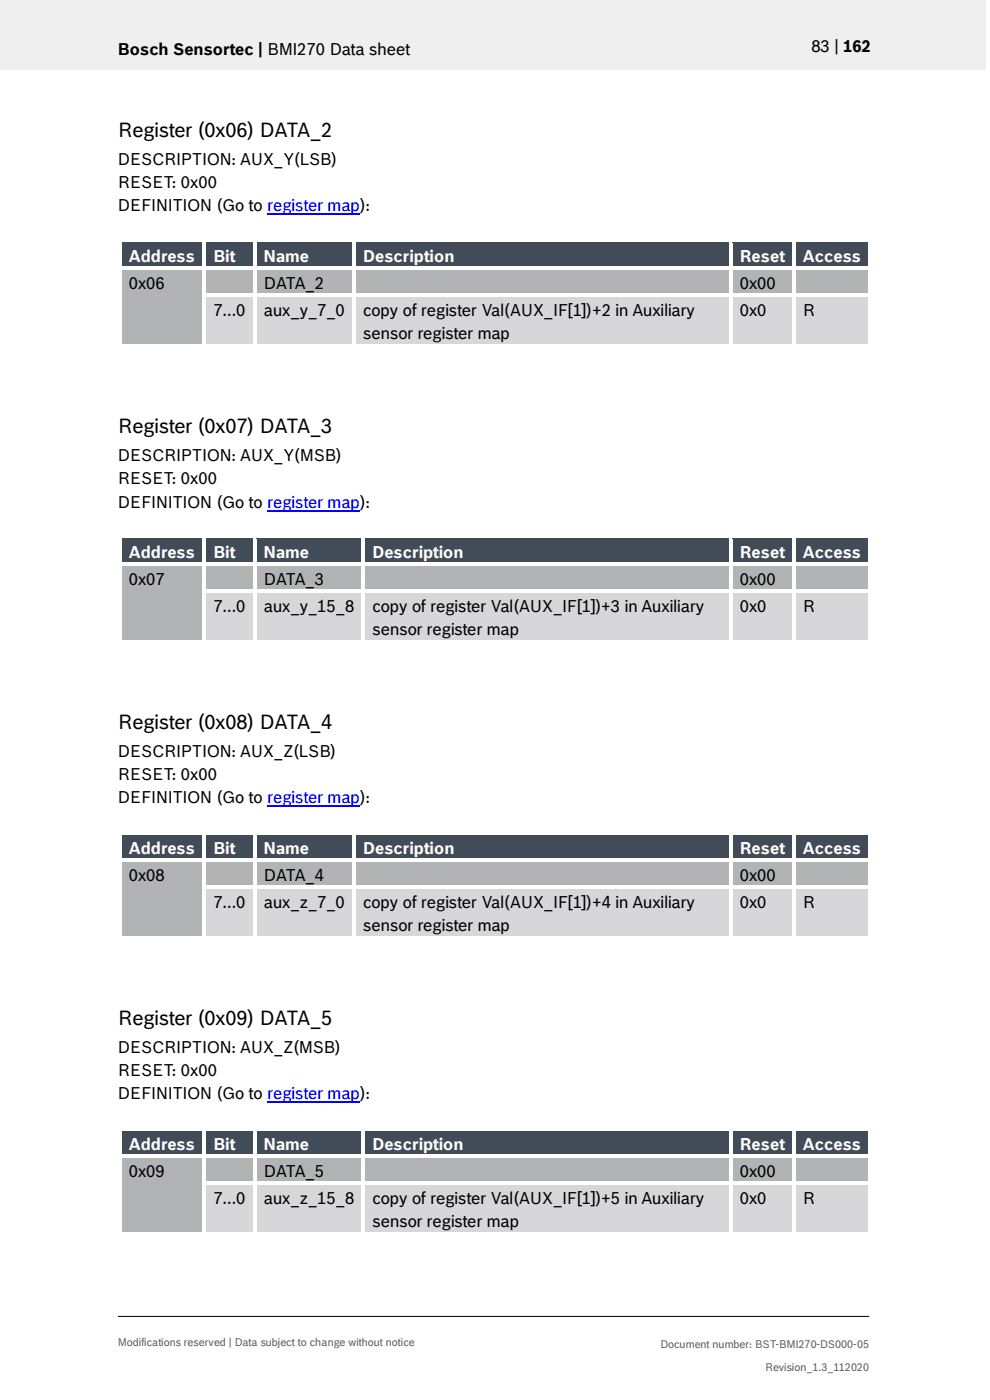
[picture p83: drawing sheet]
<svg xmlns="http://www.w3.org/2000/svg" width="210mm" height="297mm" viewBox="0 0 210 297" stroke-linecap="round" stroke-linejoin="round" font-family="sans-serif">
<defs><g id="words">
<g font-size="4.2">
<text x="25" y="29">Register (0x06) DATA_2</text>
<text x="25" y="91.8">Register (0x07) DATA_3</text>
<text x="25" y="154.6">Register (0x08) DATA_4</text>
<text x="25" y="217.4">Register (0x09) DATA_5</text>
</g>
<g font-size="3.5">
<text x="25" y="11.6">Bosch Sensortec | BMI270 Data sheet</text>
<text x="172.1" y="11">83 | 162</text>
<text x="25" y="35">DESCRIPTION: AUX_Y(LSB)</text>
<text x="25" y="39.9">RESET: 0x00</text>
<text x="25" y="44.8">DEFINITION (Go to register map):</text>
<text x="27.3" y="61.3">0x06</text>
<text x="56" y="61.3">DATA_2</text>
<text x="156.9" y="61.3">0x00</text>
<text x="45.3" y="67">7...0</text>
<text x="56" y="67">aux_y_7_0</text>
<text x="77.1" y="67">copy of register Val(AUX_IF[1])+2 in Auxiliary</text>
<text x="77.1" y="71.9">sensor register map</text>
<text x="156.9" y="67">0x0</text>
<text x="170.3" y="67">R</text>
<text x="25" y="97.8">DESCRIPTION: AUX_Y(MSB)</text>
<text x="25" y="102.7">RESET: 0x00</text>
<text x="25" y="107.7">DEFINITION (Go to register map):</text>
<text x="27.3" y="124.1">0x07</text>
<text x="56" y="124.1">DATA_3</text>
<text x="156.9" y="124.1">0x00</text>
<text x="45.3" y="129.8">7...0</text>
<text x="56" y="129.8">aux_y_15_8</text>
<text x="79" y="129.8">copy of register Val(AUX_IF[1])+3 in Auxiliary</text>
<text x="156.9" y="129.8">0x0</text>
<text x="170.3" y="129.8">R</text>
<text x="79" y="134.7">sensor register map</text>
<text x="25" y="160.6">DESCRIPTION: AUX_Z(LSB)</text>
<text x="25" y="165.5">RESET: 0x00</text>
<text x="25" y="170.5">DEFINITION (Go to register map):</text>
<text x="27.3" y="186.9">0x08</text>
<text x="56" y="186.9">DATA_4</text>
<text x="156.9" y="186.9">0x00</text>
<text x="45.3" y="192.6">7...0</text>
<text x="56" y="192.6">aux_z_7_0</text>
<text x="77.1" y="192.6">copy of register Val(AUX_IF[1])+4 in Auxiliary</text>
<text x="77.1" y="197.6">sensor register map</text>
<text x="156.9" y="192.6">0x0</text>
<text x="170.3" y="192.6">R</text>
<text x="25" y="223.4">DESCRIPTION: AUX_Z(MSB)</text>
<text x="25" y="228.3">RESET: 0x00</text>
<text x="25" y="233.2">DEFINITION (Go to register map):</text>
<text x="27.3" y="249.7">0x09</text>
<text x="56" y="249.7">DATA_5</text>
<text x="156.9" y="249.7">0x00</text>
<text x="45.3" y="255.4">7...0</text>
<text x="56" y="255.4">aux_z_15_8</text>
<text x="79" y="255.4">copy of register Val(AUX_IF[1])+5 in Auxiliary</text>
<text x="156.9" y="255.4">0x0</text>
<text x="170.3" y="255.4">R</text>
<text x="79" y="260.3">sensor register map</text>
</g>
<g font-size="3.5" fill="#fff">
<text x="27.3" y="55.5">Address</text>
<text x="45.3" y="55.5">Bit</text>
<text x="56" y="55.5">Name</text>
<text x="77.1" y="55.5">Description</text>
<text x="156.9" y="55.5">Reset</text>
<text x="170.3" y="55.5">Access</text>
<text x="27.3" y="118.3">Address</text>
<text x="45.3" y="118.3">Bit</text>
<text x="56" y="118.3">Name</text>
<text x="79" y="118.3">Description</text>
<text x="156.9" y="118.3">Reset</text>
<text x="170.3" y="118.3">Access</text>
<text x="27.3" y="181.1">Address</text>
<text x="45.3" y="181.1">Bit</text>
<text x="56" y="181.1">Name</text>
<text x="77.1" y="181.1">Description</text>
<text x="156.9" y="181.1">Reset</text>
<text x="170.3" y="181.1">Access</text>
<text x="27.3" y="244">Address</text>
<text x="45.3" y="244">Bit</text>
<text x="56" y="244">Name</text>
<text x="79" y="244">Description</text>
<text x="156.9" y="244">Reset</text>
<text x="170.3" y="244">Access</text>
</g>
<g font-size="2.3" fill="#535f6b">
<text x="25" y="285.6">Modifications reserved | Data subject to change without notice</text>
<text x="140.1" y="286">Document number: BST-BMI270-DS000-05</text>
<text x="162.3" y="290.9">Revision_1.3_112020</text>
</g>
</g></defs>
<path d="M-.1 0h209.2v14.8h-209.2z" fill-rule="evenodd" fill="#efeff0"/>
<path d="M25 279.3h159.4" fill="none" stroke="#000" stroke-width=".21"/>
<path d="M56.7 45.5h19.7" fill="none" stroke="#00f" stroke-width=".25"/>
<g fill="#424c58">
<path d="M25.8 51.6h17.2v4.9h-17.2z" fill-rule="evenodd"/>
<path d="M27.3 51.6h14.2v4.9h-14.2z" fill-rule="evenodd"/>
<path d="M43.7 51.6h10v4.9h-10z" fill-rule="evenodd"/>
<path d="M45.3 51.6h6.9v4.9h-6.9z" fill-rule="evenodd"/>
<path d="M54.4 51.6h20.3v4.9h-20.3z" fill-rule="evenodd"/>
<path d="M56 51.6h17.3v4.9h-17.3z" fill-rule="evenodd"/>
<path d="M75.5 51.6h79.1v4.9h-79.1z" fill-rule="evenodd"/>
<path d="M77.1 51.6h76v4.9h-76z" fill-rule="evenodd"/>
<path d="M155.4 51.6h12.7v4.9h-12.7z" fill-rule="evenodd"/>
<path d="M156.9 51.6h9.6v4.9h-9.6z" fill-rule="evenodd"/>
<path d="M168.9 51.6h15.3v4.9h-15.3z" fill-rule="evenodd"/>
<path d="M170.3 51.6h12.4v4.9h-12.4z" fill-rule="evenodd"/>
</g>
<g fill="#fff">
<path d="M25.1 50.8h.7v.8h-.7z" fill-rule="evenodd"/>
<path d="M25.1 50.8h.7v.7h-.7z" fill-rule="evenodd"/>
<path d="M25.8 50.8h17.2v.7h-17.2z" fill-rule="evenodd"/>
</g>
<path d="M25.8 51.5h17.2" fill="none" stroke="#424c58" stroke-width=".21"/>
<g fill="#fff">
<path d="M43 51.5l.7 .1z" fill-rule="evenodd"/>
<path d="M43 50.8h.7v.7h-.7z" fill-rule="evenodd"/>
<path d="M43.7 50.8h10v.7h-10z" fill-rule="evenodd"/>
</g>
<path d="M43.7 51.5h10" fill="none" stroke="#424c58" stroke-width=".21"/>
<g fill="#fff">
<path d="M53.7 51.5l.7 .1z" fill-rule="evenodd"/>
<path d="M53.7 50.8h.7v.7h-.7z" fill-rule="evenodd"/>
<path d="M54.4 50.8h20.4v.7h-20.4z" fill-rule="evenodd"/>
</g>
<path d="M54.4 51.5h20.4" fill="none" stroke="#424c58" stroke-width=".21"/>
<g fill="#fff">
<path d="M74.8 51.5l.7 .1z" fill-rule="evenodd"/>
<path d="M74.8 50.8h.7v.7h-.7z" fill-rule="evenodd"/>
<path d="M75.5 50.8h79.1v.7h-79.1z" fill-rule="evenodd"/>
</g>
<path d="M75.5 51.5h79.1" fill="none" stroke="#424c58" stroke-width=".21"/>
<g fill="#fff">
<path d="M154.6 51.5l.8 .1z" fill-rule="evenodd"/>
<path d="M154.6 50.8h.8v.7h-.8z" fill-rule="evenodd"/>
<path d="M155.4 50.8h12.7v.7h-12.7z" fill-rule="evenodd"/>
</g>
<path d="M155.4 51.5h12.7" fill="none" stroke="#424c58" stroke-width=".21"/>
<g fill="#fff">
<path d="M168.1 51.5l.8 .1z" fill-rule="evenodd"/>
<path d="M168.1 50.8h.8v.7h-.8z" fill-rule="evenodd"/>
<path d="M168.9 50.8h15.4v.7h-15.4z" fill-rule="evenodd"/>
</g>
<path d="M168.9 51.5h15.4" fill="none" stroke="#424c58" stroke-width=".21"/>
<g fill="#fff">
<path d="M184.3 50.8h.7v.8h-.7z" fill-rule="evenodd"/>
<path d="M184.3 50.8h.7v.7h-.7z" fill-rule="evenodd"/>
<path d="M25.1 51.6h.7v4.9h-.7z" fill-rule="evenodd"/>
<path d="M43 51.6h.7v4.9h-.7z" fill-rule="evenodd"/>
<path d="M53.7 51.6h.7v4.9h-.7z" fill-rule="evenodd"/>
<path d="M74.8 51.6h.7v4.9h-.7z" fill-rule="evenodd"/>
<path d="M154.6 51.6h.8v4.9h-.8z" fill-rule="evenodd"/>
<path d="M168.1 51.6h.8v4.9h-.8z" fill-rule="evenodd"/>
<path d="M184.3 51.6h.7v4.9h-.7z" fill-rule="evenodd"/>
</g>
<g fill="#b2b3b5">
<path d="M25.8 57.3h17.2v15.6h-17.2z" fill-rule="evenodd"/>
<path d="M27.3 57.3h14.2v4.9h-14.2z" fill-rule="evenodd"/>
<path d="M43.7 57.3h10v4.9h-10z" fill-rule="evenodd"/>
<path d="M45.3 57.3h6.9v4.9h-6.9z" fill-rule="evenodd"/>
<path d="M54.4 57.3h20.3v4.9h-20.3z" fill-rule="evenodd"/>
<path d="M56 57.3h17.3v4.9h-17.3z" fill-rule="evenodd"/>
<path d="M75.5 57.3h79.1v4.9h-79.1z" fill-rule="evenodd"/>
<path d="M77.1 57.3h76v4.9h-76z" fill-rule="evenodd"/>
<path d="M155.4 57.3h12.7v4.9h-12.7z" fill-rule="evenodd"/>
<path d="M156.9 57.3h9.6v4.9h-9.6z" fill-rule="evenodd"/>
<path d="M168.9 57.3h15.3v4.9h-15.3z" fill-rule="evenodd"/>
<path d="M170.3 57.3h12.4v4.9h-12.4z" fill-rule="evenodd"/>
</g>
<g fill="#fff">
<path d="M25.1 56.5h.7v.8h-.7z" fill-rule="evenodd"/>
<path d="M25.8 56.5h17.2v.8h-17.2z" fill-rule="evenodd"/>
</g>
<path d="M25.8 57.3h17.2" fill="none" stroke="#b2b3b5" stroke-width=".21"/>
<g fill="#fff">
<path d="M43 56.5h.7v.8h-.7z" fill-rule="evenodd"/>
<path d="M43.7 56.5h10v.8h-10z" fill-rule="evenodd"/>
</g>
<path d="M43.7 57.3h10" fill="none" stroke="#b2b3b5" stroke-width=".21"/>
<g fill="#fff">
<path d="M53.7 56.5h.7v.8h-.7z" fill-rule="evenodd"/>
<path d="M54.4 56.5h20.4v.8h-20.4z" fill-rule="evenodd"/>
</g>
<path d="M54.4 57.3h20.4" fill="none" stroke="#b2b3b5" stroke-width=".21"/>
<g fill="#fff">
<path d="M74.8 56.5h.7v.8h-.7z" fill-rule="evenodd"/>
<path d="M75.5 56.5h79.1v.8h-79.1z" fill-rule="evenodd"/>
</g>
<path d="M75.5 57.3h79.1" fill="none" stroke="#b2b3b5" stroke-width=".21"/>
<g fill="#fff">
<path d="M154.6 56.5h.8v.8h-.8z" fill-rule="evenodd"/>
<path d="M155.4 56.5h12.7v.8h-12.7z" fill-rule="evenodd"/>
</g>
<path d="M155.4 57.3h12.7" fill="none" stroke="#b2b3b5" stroke-width=".21"/>
<g fill="#fff">
<path d="M168.1 56.5h.8v.8h-.8z" fill-rule="evenodd"/>
<path d="M168.9 56.5h15.4v.8h-15.4z" fill-rule="evenodd"/>
</g>
<path d="M168.9 57.3h15.4" fill="none" stroke="#b2b3b5" stroke-width=".21"/>
<g fill="#fff">
<path d="M184.3 56.5h.7v.8h-.7z" fill-rule="evenodd"/>
<path d="M25.1 57.3h.7v4.9h-.7z" fill-rule="evenodd"/>
<path d="M43 57.3h.7v4.9h-.7z" fill-rule="evenodd"/>
<path d="M53.7 57.3h.7v4.9h-.7z" fill-rule="evenodd"/>
<path d="M74.8 57.3h.7v4.9h-.7z" fill-rule="evenodd"/>
<path d="M154.6 57.3h.8v4.9h-.8z" fill-rule="evenodd"/>
<path d="M168.1 57.3h.8v4.9h-.8z" fill-rule="evenodd"/>
<path d="M184.3 57.3h.7v4.9h-.7z" fill-rule="evenodd"/>
</g>
<g fill="#d7d7da">
<path d="M43.7 63h10v9.9h-10z" fill-rule="evenodd"/>
<path d="M45.3 63h6.9v5h-6.9z" fill-rule="evenodd"/>
<path d="M54.4 63h20.3v9.9h-20.3z" fill-rule="evenodd"/>
<path d="M56 63h17.3v5h-17.3z" fill-rule="evenodd"/>
<path d="M75.5 63h79.1v9.9h-79.1z" fill-rule="evenodd"/>
<path d="M77.1 63h76v5h-76z" fill-rule="evenodd"/>
<path d="M77.1 68h76v4.9h-76z" fill-rule="evenodd"/>
<path d="M155.4 63h12.7v9.9h-12.7z" fill-rule="evenodd"/>
<path d="M156.9 63h9.6v5h-9.6z" fill-rule="evenodd"/>
<path d="M168.9 63h15.3v9.9h-15.3z" fill-rule="evenodd"/>
<path d="M170.3 63h12.4v5h-12.4z" fill-rule="evenodd"/>
</g>
<g fill="#fff">
<path d="M25.1 62.2h.7v.8h-.7z" fill-rule="evenodd"/>
<path d="M43 62.2h.7v.8h-.7z" fill-rule="evenodd"/>
<path d="M43.7 62.2h10v.8h-10z" fill-rule="evenodd"/>
</g>
<path d="M43.7 63h10" fill="none" stroke="#d7d7da" stroke-width=".21"/>
<g fill="#fff">
<path d="M53.7 62.2h.7v.8h-.7z" fill-rule="evenodd"/>
<path d="M54.4 62.2h20.4v.8h-20.4z" fill-rule="evenodd"/>
</g>
<path d="M54.4 63h20.4" fill="none" stroke="#d7d7da" stroke-width=".21"/>
<g fill="#fff">
<path d="M74.8 62.2h.7v.8h-.7z" fill-rule="evenodd"/>
<path d="M75.5 62.2h79.1v.8h-79.1z" fill-rule="evenodd"/>
</g>
<path d="M75.5 63h79.1" fill="none" stroke="#d7d7da" stroke-width=".21"/>
<g fill="#fff">
<path d="M154.6 62.2h.8v.8h-.8z" fill-rule="evenodd"/>
<path d="M155.4 62.2h12.7v.8h-12.7z" fill-rule="evenodd"/>
</g>
<path d="M155.4 63h12.7" fill="none" stroke="#d7d7da" stroke-width=".21"/>
<g fill="#fff">
<path d="M168.1 62.2h.8v.8h-.8z" fill-rule="evenodd"/>
<path d="M168.9 62.2h15.4v.8h-15.4z" fill-rule="evenodd"/>
</g>
<path d="M168.9 63h15.4" fill="none" stroke="#d7d7da" stroke-width=".21"/>
<g fill="#fff">
<path d="M184.3 62.2h.7v.8h-.7z" fill-rule="evenodd"/>
<path d="M25.1 63h.7v9.9h-.7z" fill-rule="evenodd"/>
<path d="M25.1 72.9h.7v.8h-.7z" fill-rule="evenodd"/>
<path d="M25.1 72.9h.7v.8h-.7z" fill-rule="evenodd"/>
<path d="M25.8 72.9h17.2v.8h-17.2z" fill-rule="evenodd"/>
<path d="M43 63h.7v9.9h-.7z" fill-rule="evenodd"/>
<path d="M43 72.9h.7v.8h-.7z" fill-rule="evenodd"/>
<path d="M43.7 72.9h10v.8h-10z" fill-rule="evenodd"/>
<path d="M53.7 63h.7v9.9h-.7z" fill-rule="evenodd"/>
<path d="M53.7 72.9h.7v.8h-.7z" fill-rule="evenodd"/>
<path d="M54.4 72.9h20.4v.8h-20.4z" fill-rule="evenodd"/>
<path d="M74.8 63h.7v9.9h-.7z" fill-rule="evenodd"/>
<path d="M74.8 72.9h.7v.8h-.7z" fill-rule="evenodd"/>
<path d="M75.5 72.9h79.1v.8h-79.1z" fill-rule="evenodd"/>
<path d="M154.6 63h.8v9.9h-.8z" fill-rule="evenodd"/>
<path d="M154.6 72.9h.8v.8h-.8z" fill-rule="evenodd"/>
<path d="M155.4 72.9h12.7v.8h-12.7z" fill-rule="evenodd"/>
<path d="M168.1 63h.8v9.9h-.8z" fill-rule="evenodd"/>
<path d="M168.1 72.9h.8v.8h-.8z" fill-rule="evenodd"/>
<path d="M168.9 72.9h15.4v.8h-15.4z" fill-rule="evenodd"/>
<path d="M184.3 63h.7v9.9h-.7z" fill-rule="evenodd"/>
<path d="M184.3 72.9h.7v.8h-.7z" fill-rule="evenodd"/>
<path d="M184.3 72.9h.7v.8h-.7z" fill-rule="evenodd"/>
</g>
<path d="M56.7 108.3h19.7" fill="none" stroke="#00f" stroke-width=".25"/>
<g fill="#424c58">
<path d="M25.8 114.4h17.2v4.9h-17.2z" fill-rule="evenodd"/>
<path d="M27.3 114.4h14.2v4.9h-14.2z" fill-rule="evenodd"/>
<path d="M43.7 114.4h10v4.9h-10z" fill-rule="evenodd"/>
<path d="M45.3 114.4h6.9v4.9h-6.9z" fill-rule="evenodd"/>
<path d="M54.4 114.4h22.3v4.9h-22.3z" fill-rule="evenodd"/>
<path d="M56 114.4h19.2v4.9h-19.2z" fill-rule="evenodd"/>
<path d="M77.5 114.4h77.1v4.9h-77.1z" fill-rule="evenodd"/>
<path d="M79 114.4h74.1v4.9h-74.1z" fill-rule="evenodd"/>
<path d="M155.4 114.4h12.7v4.9h-12.7z" fill-rule="evenodd"/>
<path d="M156.9 114.4h9.6v4.9h-9.6z" fill-rule="evenodd"/>
<path d="M168.9 114.4h15.3v4.9h-15.3z" fill-rule="evenodd"/>
<path d="M170.3 114.4h12.4v4.9h-12.4z" fill-rule="evenodd"/>
</g>
<g fill="#fff">
<path d="M25.1 113.6h.7v.8h-.7z" fill-rule="evenodd"/>
<path d="M25.1 113.6h.7v.7h-.7z" fill-rule="evenodd"/>
<path d="M25.8 113.6h17.2v.7h-17.2z" fill-rule="evenodd"/>
</g>
<path d="M25.8 114.3h17.2" fill="none" stroke="#424c58" stroke-width=".21"/>
<g fill="#fff">
<path d="M43 114.3l.7 .1z" fill-rule="evenodd"/>
<path d="M43 113.6h.7v.7h-.7z" fill-rule="evenodd"/>
<path d="M43.7 113.6h10v.7h-10z" fill-rule="evenodd"/>
</g>
<path d="M43.7 114.3h10" fill="none" stroke="#424c58" stroke-width=".21"/>
<g fill="#fff">
<path d="M53.7 114.3l.7 .1z" fill-rule="evenodd"/>
<path d="M53.7 113.6h.7v.7h-.7z" fill-rule="evenodd"/>
<path d="M54.4 113.6h22.3v.7h-22.3z" fill-rule="evenodd"/>
</g>
<path d="M54.4 114.3h22.3" fill="none" stroke="#424c58" stroke-width=".21"/>
<g fill="#fff">
<path d="M76.7 114.3l.8 .1z" fill-rule="evenodd"/>
<path d="M76.7 113.6h.8v.7h-.8z" fill-rule="evenodd"/>
<path d="M77.5 113.6h77.1v.7h-77.1z" fill-rule="evenodd"/>
</g>
<path d="M77.5 114.3h77.1" fill="none" stroke="#424c58" stroke-width=".21"/>
<g fill="#fff">
<path d="M154.6 114.3l.8 .1z" fill-rule="evenodd"/>
<path d="M154.6 113.6h.8v.7h-.8z" fill-rule="evenodd"/>
<path d="M155.4 113.6h12.7v.7h-12.7z" fill-rule="evenodd"/>
</g>
<path d="M155.4 114.3h12.7" fill="none" stroke="#424c58" stroke-width=".21"/>
<g fill="#fff">
<path d="M168.1 114.3l.8 .1z" fill-rule="evenodd"/>
<path d="M168.1 113.6h.8v.7h-.8z" fill-rule="evenodd"/>
<path d="M168.9 113.6h15.4v.7h-15.4z" fill-rule="evenodd"/>
</g>
<path d="M168.9 114.3h15.4" fill="none" stroke="#424c58" stroke-width=".21"/>
<g fill="#fff">
<path d="M184.3 113.6h.7v.8h-.7z" fill-rule="evenodd"/>
<path d="M184.3 113.6h.7v.7h-.7z" fill-rule="evenodd"/>
<path d="M25.1 114.4h.7v4.9h-.7z" fill-rule="evenodd"/>
<path d="M43 114.4h.7v4.9h-.7z" fill-rule="evenodd"/>
<path d="M53.7 114.4h.7v4.9h-.7z" fill-rule="evenodd"/>
<path d="M76.7 114.4h.8v4.9h-.8z" fill-rule="evenodd"/>
<path d="M154.6 114.4h.8v4.9h-.8z" fill-rule="evenodd"/>
<path d="M168.1 114.4h.8v4.9h-.8z" fill-rule="evenodd"/>
<path d="M184.3 114.4h.7v4.9h-.7z" fill-rule="evenodd"/>
</g>
<g fill="#b2b3b5">
<path d="M25.8 120.1h17.2v15.6h-17.2z" fill-rule="evenodd"/>
<path d="M27.3 120.1h14.2v4.9h-14.2z" fill-rule="evenodd"/>
<path d="M43.7 120.1h10v4.9h-10z" fill-rule="evenodd"/>
<path d="M45.3 120.1h6.9v4.9h-6.9z" fill-rule="evenodd"/>
<path d="M54.4 120.1h22.3v4.9h-22.3z" fill-rule="evenodd"/>
<path d="M56 120.1h19.2v4.9h-19.2z" fill-rule="evenodd"/>
<path d="M77.5 120.1h77.1v4.9h-77.1z" fill-rule="evenodd"/>
<path d="M79 120.1h74.1v4.9h-74.1z" fill-rule="evenodd"/>
<path d="M155.4 120.1h12.7v4.9h-12.7z" fill-rule="evenodd"/>
<path d="M156.9 120.1h9.6v4.9h-9.6z" fill-rule="evenodd"/>
<path d="M168.9 120.1h15.3v4.9h-15.3z" fill-rule="evenodd"/>
<path d="M170.3 120.1h12.4v4.9h-12.4z" fill-rule="evenodd"/>
</g>
<g fill="#fff">
<path d="M25.1 119.3h.7v.8h-.7z" fill-rule="evenodd"/>
<path d="M25.8 119.3h17.2v.8h-17.2z" fill-rule="evenodd"/>
</g>
<path d="M25.8 120.1h17.2" fill="none" stroke="#b2b3b5" stroke-width=".21"/>
<g fill="#fff">
<path d="M43 119.3h.7v.8h-.7z" fill-rule="evenodd"/>
<path d="M43.7 119.3h10v.8h-10z" fill-rule="evenodd"/>
</g>
<path d="M43.7 120.1h10" fill="none" stroke="#b2b3b5" stroke-width=".21"/>
<g fill="#fff">
<path d="M53.7 119.3h.7v.8h-.7z" fill-rule="evenodd"/>
<path d="M54.4 119.3h22.3v.8h-22.3z" fill-rule="evenodd"/>
</g>
<path d="M54.4 120.1h22.3" fill="none" stroke="#b2b3b5" stroke-width=".21"/>
<g fill="#fff">
<path d="M76.7 119.3h.8v.8h-.8z" fill-rule="evenodd"/>
<path d="M77.5 119.3h77.1v.8h-77.1z" fill-rule="evenodd"/>
</g>
<path d="M77.5 120.1h77.1" fill="none" stroke="#b2b3b5" stroke-width=".21"/>
<g fill="#fff">
<path d="M154.6 119.3h.8v.8h-.8z" fill-rule="evenodd"/>
<path d="M155.4 119.3h12.7v.8h-12.7z" fill-rule="evenodd"/>
</g>
<path d="M155.4 120.1h12.7" fill="none" stroke="#b2b3b5" stroke-width=".21"/>
<g fill="#fff">
<path d="M168.1 119.3h.8v.8h-.8z" fill-rule="evenodd"/>
<path d="M168.9 119.3h15.4v.8h-15.4z" fill-rule="evenodd"/>
</g>
<path d="M168.9 120.1h15.4" fill="none" stroke="#b2b3b5" stroke-width=".21"/>
<g fill="#fff">
<path d="M184.3 119.3h.7v.8h-.7z" fill-rule="evenodd"/>
<path d="M25.1 120.1h.7v4.9h-.7z" fill-rule="evenodd"/>
<path d="M43 120.1h.7v4.9h-.7z" fill-rule="evenodd"/>
<path d="M53.7 120.1h.7v4.9h-.7z" fill-rule="evenodd"/>
<path d="M76.7 120.1h.8v4.9h-.8z" fill-rule="evenodd"/>
<path d="M154.6 120.1h.8v4.9h-.8z" fill-rule="evenodd"/>
<path d="M168.1 120.1h.8v4.9h-.8z" fill-rule="evenodd"/>
<path d="M184.3 120.1h.7v4.9h-.7z" fill-rule="evenodd"/>
</g>
<g fill="#d7d7da">
<path d="M43.7 125.8h10v9.9h-10z" fill-rule="evenodd"/>
<path d="M45.3 125.8h6.9v5h-6.9z" fill-rule="evenodd"/>
<path d="M54.4 125.8h22.3v9.9h-22.3z" fill-rule="evenodd"/>
<path d="M56 125.8h19.2v5h-19.2z" fill-rule="evenodd"/>
<path d="M77.5 125.8h77.1v9.9h-77.1z" fill-rule="evenodd"/>
<path d="M79 125.8h74.1v5h-74.1z" fill-rule="evenodd"/>
<path d="M79 130.8h74.1v4.9h-74.1z" fill-rule="evenodd"/>
<path d="M155.4 125.8h12.7v9.9h-12.7z" fill-rule="evenodd"/>
<path d="M156.9 125.8h9.6v5h-9.6z" fill-rule="evenodd"/>
<path d="M168.9 125.8h15.3v9.9h-15.3z" fill-rule="evenodd"/>
<path d="M170.3 125.8h12.4v5h-12.4z" fill-rule="evenodd"/>
</g>
<g fill="#fff">
<path d="M25.1 125h.7v.8h-.7z" fill-rule="evenodd"/>
<path d="M43 125h.7v.8h-.7z" fill-rule="evenodd"/>
<path d="M43.7 125h10v.8h-10z" fill-rule="evenodd"/>
</g>
<path d="M43.7 125.8h10" fill="none" stroke="#d7d7da" stroke-width=".21"/>
<g fill="#fff">
<path d="M53.7 125h.7v.8h-.7z" fill-rule="evenodd"/>
<path d="M54.4 125h22.3v.8h-22.3z" fill-rule="evenodd"/>
</g>
<path d="M54.4 125.8h22.3" fill="none" stroke="#d7d7da" stroke-width=".21"/>
<g fill="#fff">
<path d="M76.7 125h.8v.8h-.8z" fill-rule="evenodd"/>
<path d="M77.5 125h77.1v.8h-77.1z" fill-rule="evenodd"/>
</g>
<path d="M77.5 125.8h77.1" fill="none" stroke="#d7d7da" stroke-width=".21"/>
<g fill="#fff">
<path d="M154.6 125h.8v.8h-.8z" fill-rule="evenodd"/>
<path d="M155.4 125h12.7v.8h-12.7z" fill-rule="evenodd"/>
</g>
<path d="M155.4 125.8h12.7" fill="none" stroke="#d7d7da" stroke-width=".21"/>
<g fill="#fff">
<path d="M168.1 125h.8v.8h-.8z" fill-rule="evenodd"/>
<path d="M168.9 125h15.4v.8h-15.4z" fill-rule="evenodd"/>
</g>
<path d="M168.9 125.8h15.4" fill="none" stroke="#d7d7da" stroke-width=".21"/>
<g fill="#fff">
<path d="M184.3 125h.7v.8h-.7z" fill-rule="evenodd"/>
<path d="M25.1 125.8h.7v9.9h-.7z" fill-rule="evenodd"/>
<path d="M25.1 135.7h.7v.8h-.7z" fill-rule="evenodd"/>
<path d="M25.1 135.7h.7v.8h-.7z" fill-rule="evenodd"/>
<path d="M25.8 135.7h17.2v.8h-17.2z" fill-rule="evenodd"/>
<path d="M43 125.8h.7v9.9h-.7z" fill-rule="evenodd"/>
<path d="M43 135.7h.7v.8h-.7z" fill-rule="evenodd"/>
<path d="M43.7 135.7h10v.8h-10z" fill-rule="evenodd"/>
<path d="M53.7 125.8h.7v9.9h-.7z" fill-rule="evenodd"/>
<path d="M53.7 135.7h.7v.8h-.7z" fill-rule="evenodd"/>
<path d="M54.4 135.7h22.3v.8h-22.3z" fill-rule="evenodd"/>
<path d="M76.7 125.8h.8v9.9h-.8z" fill-rule="evenodd"/>
<path d="M76.7 135.7h.8v.8h-.8z" fill-rule="evenodd"/>
<path d="M77.5 135.7h77.1v.8h-77.1z" fill-rule="evenodd"/>
<path d="M154.6 125.8h.8v9.9h-.8z" fill-rule="evenodd"/>
<path d="M154.6 135.7h.8v.8h-.8z" fill-rule="evenodd"/>
<path d="M155.4 135.7h12.7v.8h-12.7z" fill-rule="evenodd"/>
<path d="M168.1 125.8h.8v9.9h-.8z" fill-rule="evenodd"/>
<path d="M168.1 135.7h.8v.8h-.8z" fill-rule="evenodd"/>
<path d="M168.9 135.7h15.4v.8h-15.4z" fill-rule="evenodd"/>
<path d="M184.3 125.8h.7v9.9h-.7z" fill-rule="evenodd"/>
<path d="M184.3 135.7h.7v.8h-.7z" fill-rule="evenodd"/>
<path d="M184.3 135.7h.7v.8h-.7z" fill-rule="evenodd"/>
</g>
<path d="M56.7 171.1h19.7" fill="none" stroke="#00f" stroke-width=".25"/>
<g fill="#424c58">
<path d="M25.8 177.2h17.2v4.9h-17.2z" fill-rule="evenodd"/>
<path d="M27.3 177.2h14.2v4.9h-14.2z" fill-rule="evenodd"/>
<path d="M43.7 177.2h10v4.9h-10z" fill-rule="evenodd"/>
<path d="M45.3 177.2h6.9v4.9h-6.9z" fill-rule="evenodd"/>
<path d="M54.4 177.2h20.3v4.9h-20.3z" fill-rule="evenodd"/>
<path d="M56 177.2h17.3v4.9h-17.3z" fill-rule="evenodd"/>
<path d="M75.5 177.2h79.1v4.9h-79.1z" fill-rule="evenodd"/>
<path d="M77.1 177.2h76v4.9h-76z" fill-rule="evenodd"/>
<path d="M155.4 177.2h12.7v4.9h-12.7z" fill-rule="evenodd"/>
<path d="M156.9 177.2h9.6v4.9h-9.6z" fill-rule="evenodd"/>
<path d="M168.9 177.2h15.3v4.9h-15.3z" fill-rule="evenodd"/>
<path d="M170.3 177.2h12.4v4.9h-12.4z" fill-rule="evenodd"/>
</g>
<g fill="#fff">
<path d="M25.1 176.4h.7v.8h-.7z" fill-rule="evenodd"/>
<path d="M25.1 176.4h.7v.7h-.7z" fill-rule="evenodd"/>
<path d="M25.8 176.4h17.2v.7h-17.2z" fill-rule="evenodd"/>
</g>
<path d="M25.8 177.2h17.2" fill="none" stroke="#424c58" stroke-width=".21"/>
<g fill="#fff">
<path d="M43 177.1l.7 .1z" fill-rule="evenodd"/>
<path d="M43 176.4h.7v.7h-.7z" fill-rule="evenodd"/>
<path d="M43.7 176.4h10v.7h-10z" fill-rule="evenodd"/>
</g>
<path d="M43.7 177.2h10" fill="none" stroke="#424c58" stroke-width=".21"/>
<g fill="#fff">
<path d="M53.7 177.1l.7 .1z" fill-rule="evenodd"/>
<path d="M53.7 176.4h.7v.7h-.7z" fill-rule="evenodd"/>
<path d="M54.4 176.4h20.4v.7h-20.4z" fill-rule="evenodd"/>
</g>
<path d="M54.4 177.2h20.4" fill="none" stroke="#424c58" stroke-width=".21"/>
<g fill="#fff">
<path d="M74.8 177.1l.7 .1z" fill-rule="evenodd"/>
<path d="M74.8 176.4h.7v.7h-.7z" fill-rule="evenodd"/>
<path d="M75.5 176.4h79.1v.7h-79.1z" fill-rule="evenodd"/>
</g>
<path d="M75.5 177.2h79.1" fill="none" stroke="#424c58" stroke-width=".21"/>
<g fill="#fff">
<path d="M154.6 177.1l.8 .1z" fill-rule="evenodd"/>
<path d="M154.6 176.4h.8v.7h-.8z" fill-rule="evenodd"/>
<path d="M155.4 176.4h12.7v.7h-12.7z" fill-rule="evenodd"/>
</g>
<path d="M155.4 177.2h12.7" fill="none" stroke="#424c58" stroke-width=".21"/>
<g fill="#fff">
<path d="M168.1 177.1l.8 .1z" fill-rule="evenodd"/>
<path d="M168.1 176.4h.8v.7h-.8z" fill-rule="evenodd"/>
<path d="M168.9 176.4h15.4v.7h-15.4z" fill-rule="evenodd"/>
</g>
<path d="M168.9 177.2h15.4" fill="none" stroke="#424c58" stroke-width=".21"/>
<g fill="#fff">
<path d="M184.3 176.4h.7v.8h-.7z" fill-rule="evenodd"/>
<path d="M184.3 176.4h.7v.7h-.7z" fill-rule="evenodd"/>
<path d="M25.1 177.2h.7v4.9h-.7z" fill-rule="evenodd"/>
<path d="M43 177.2h.7v4.9h-.7z" fill-rule="evenodd"/>
<path d="M53.7 177.2h.7v4.9h-.7z" fill-rule="evenodd"/>
<path d="M74.8 177.2h.7v4.9h-.7z" fill-rule="evenodd"/>
<path d="M154.6 177.2h.8v4.9h-.8z" fill-rule="evenodd"/>
<path d="M168.1 177.2h.8v4.9h-.8z" fill-rule="evenodd"/>
<path d="M184.3 177.2h.7v4.9h-.7z" fill-rule="evenodd"/>
</g>
<g fill="#b2b3b5">
<path d="M25.8 182.9h17.2v15.6h-17.2z" fill-rule="evenodd"/>
<path d="M27.3 182.9h14.2v5h-14.2z" fill-rule="evenodd"/>
<path d="M43.7 182.9h10v5h-10z" fill-rule="evenodd"/>
<path d="M45.3 182.9h6.9v5h-6.9z" fill-rule="evenodd"/>
<path d="M54.4 182.9h20.3v5h-20.3z" fill-rule="evenodd"/>
<path d="M56 182.9h17.3v5h-17.3z" fill-rule="evenodd"/>
<path d="M75.5 182.9h79.1v5h-79.1z" fill-rule="evenodd"/>
<path d="M77.1 182.9h76v5h-76z" fill-rule="evenodd"/>
<path d="M155.4 182.9h12.7v5h-12.7z" fill-rule="evenodd"/>
<path d="M156.9 182.9h9.6v5h-9.6z" fill-rule="evenodd"/>
<path d="M168.9 182.9h15.3v5h-15.3z" fill-rule="evenodd"/>
<path d="M170.3 182.9h12.4v5h-12.4z" fill-rule="evenodd"/>
</g>
<g fill="#fff">
<path d="M25.1 182.1h.7v.8h-.7z" fill-rule="evenodd"/>
<path d="M25.8 182.1h17.2v.8h-17.2z" fill-rule="evenodd"/>
</g>
<path d="M25.8 182.9h17.2" fill="none" stroke="#b2b3b5" stroke-width=".21"/>
<g fill="#fff">
<path d="M43 182.1h.7v.8h-.7z" fill-rule="evenodd"/>
<path d="M43.7 182.1h10v.8h-10z" fill-rule="evenodd"/>
</g>
<path d="M43.7 182.9h10" fill="none" stroke="#b2b3b5" stroke-width=".21"/>
<g fill="#fff">
<path d="M53.7 182.1h.7v.8h-.7z" fill-rule="evenodd"/>
<path d="M54.4 182.1h20.4v.8h-20.4z" fill-rule="evenodd"/>
</g>
<path d="M54.4 182.9h20.4" fill="none" stroke="#b2b3b5" stroke-width=".21"/>
<g fill="#fff">
<path d="M74.8 182.1h.7v.8h-.7z" fill-rule="evenodd"/>
<path d="M75.5 182.1h79.1v.8h-79.1z" fill-rule="evenodd"/>
</g>
<path d="M75.5 182.9h79.1" fill="none" stroke="#b2b3b5" stroke-width=".21"/>
<g fill="#fff">
<path d="M154.6 182.1h.8v.8h-.8z" fill-rule="evenodd"/>
<path d="M155.4 182.1h12.7v.8h-12.7z" fill-rule="evenodd"/>
</g>
<path d="M155.4 182.9h12.7" fill="none" stroke="#b2b3b5" stroke-width=".21"/>
<g fill="#fff">
<path d="M168.1 182.1h.8v.8h-.8z" fill-rule="evenodd"/>
<path d="M168.9 182.1h15.4v.8h-15.4z" fill-rule="evenodd"/>
</g>
<path d="M168.9 182.9h15.4" fill="none" stroke="#b2b3b5" stroke-width=".21"/>
<g fill="#fff">
<path d="M184.3 182.1h.7v.8h-.7z" fill-rule="evenodd"/>
<path d="M25.1 182.9h.7v5h-.7z" fill-rule="evenodd"/>
<path d="M43 182.9h.7v5h-.7z" fill-rule="evenodd"/>
<path d="M53.7 182.9h.7v5h-.7z" fill-rule="evenodd"/>
<path d="M74.8 182.9h.7v5h-.7z" fill-rule="evenodd"/>
<path d="M154.6 182.9h.8v5h-.8z" fill-rule="evenodd"/>
<path d="M168.1 182.9h.8v5h-.8z" fill-rule="evenodd"/>
<path d="M184.3 182.9h.7v5h-.7z" fill-rule="evenodd"/>
</g>
<g fill="#d7d7da">
<path d="M43.7 188.6h10v9.9h-10z" fill-rule="evenodd"/>
<path d="M45.3 188.6h6.9v5h-6.9z" fill-rule="evenodd"/>
<path d="M54.4 188.6h20.3v9.9h-20.3z" fill-rule="evenodd"/>
<path d="M56 188.6h17.3v5h-17.3z" fill-rule="evenodd"/>
<path d="M75.5 188.6h79.1v9.9h-79.1z" fill-rule="evenodd"/>
<path d="M77.1 188.6h76v5h-76z" fill-rule="evenodd"/>
<path d="M77.1 193.6h76v4.9h-76z" fill-rule="evenodd"/>
<path d="M155.4 188.6h12.7v9.9h-12.7z" fill-rule="evenodd"/>
<path d="M156.9 188.6h9.6v5h-9.6z" fill-rule="evenodd"/>
<path d="M168.9 188.6h15.3v9.9h-15.3z" fill-rule="evenodd"/>
<path d="M170.3 188.6h12.4v5h-12.4z" fill-rule="evenodd"/>
</g>
<g fill="#fff">
<path d="M25.1 187.9h.7v.8h-.7z" fill-rule="evenodd"/>
<path d="M43 187.9h.7v.8h-.7z" fill-rule="evenodd"/>
<path d="M43.7 187.9h10v.7h-10z" fill-rule="evenodd"/>
</g>
<path d="M43.7 188.6h10" fill="none" stroke="#d7d7da" stroke-width=".21"/>
<g fill="#fff">
<path d="M53.7 187.9h.7v.8h-.7z" fill-rule="evenodd"/>
<path d="M54.4 187.9h20.4v.7h-20.4z" fill-rule="evenodd"/>
</g>
<path d="M54.4 188.6h20.4" fill="none" stroke="#d7d7da" stroke-width=".21"/>
<g fill="#fff">
<path d="M74.8 187.9h.7v.8h-.7z" fill-rule="evenodd"/>
<path d="M75.5 187.9h79.1v.7h-79.1z" fill-rule="evenodd"/>
</g>
<path d="M75.5 188.6h79.1" fill="none" stroke="#d7d7da" stroke-width=".21"/>
<g fill="#fff">
<path d="M154.6 187.9h.8v.8h-.8z" fill-rule="evenodd"/>
<path d="M155.4 187.9h12.7v.7h-12.7z" fill-rule="evenodd"/>
</g>
<path d="M155.4 188.6h12.7" fill="none" stroke="#d7d7da" stroke-width=".21"/>
<g fill="#fff">
<path d="M168.1 187.9h.8v.8h-.8z" fill-rule="evenodd"/>
<path d="M168.9 187.9h15.4v.7h-15.4z" fill-rule="evenodd"/>
</g>
<path d="M168.9 188.6h15.4" fill="none" stroke="#d7d7da" stroke-width=".21"/>
<g fill="#fff">
<path d="M184.3 187.9h.7v.8h-.7z" fill-rule="evenodd"/>
<path d="M25.1 188.7h.7v9.8h-.7z" fill-rule="evenodd"/>
<path d="M25.1 198.5h.7v.8h-.7z" fill-rule="evenodd"/>
<path d="M25.1 198.5h.7v.8h-.7z" fill-rule="evenodd"/>
<path d="M25.8 198.5h17.2v.8h-17.2z" fill-rule="evenodd"/>
<path d="M43 188.7h.7v9.8h-.7z" fill-rule="evenodd"/>
<path d="M43 198.5h.7v.8h-.7z" fill-rule="evenodd"/>
<path d="M43.7 198.5h10v.8h-10z" fill-rule="evenodd"/>
<path d="M53.7 188.7h.7v9.8h-.7z" fill-rule="evenodd"/>
<path d="M53.7 198.5h.7v.8h-.7z" fill-rule="evenodd"/>
<path d="M54.4 198.5h20.4v.8h-20.4z" fill-rule="evenodd"/>
<path d="M74.8 188.7h.7v9.8h-.7z" fill-rule="evenodd"/>
<path d="M74.8 198.5h.7v.8h-.7z" fill-rule="evenodd"/>
<path d="M75.5 198.5h79.1v.8h-79.1z" fill-rule="evenodd"/>
<path d="M154.6 188.7h.8v9.8h-.8z" fill-rule="evenodd"/>
<path d="M154.6 198.5h.8v.8h-.8z" fill-rule="evenodd"/>
<path d="M155.4 198.5h12.7v.8h-12.7z" fill-rule="evenodd"/>
<path d="M168.1 188.7h.8v9.8h-.8z" fill-rule="evenodd"/>
<path d="M168.1 198.5h.8v.8h-.8z" fill-rule="evenodd"/>
<path d="M168.9 198.5h15.4v.8h-15.4z" fill-rule="evenodd"/>
<path d="M184.3 188.7h.7v9.8h-.7z" fill-rule="evenodd"/>
<path d="M184.3 198.5h.7v.8h-.7z" fill-rule="evenodd"/>
<path d="M184.3 198.5h.7v.8h-.7z" fill-rule="evenodd"/>
</g>
<path d="M56.7 233.9h19.7" fill="none" stroke="#00f" stroke-width=".25"/>
<g fill="#424c58">
<path d="M25.8 240h17.2v4.9h-17.2z" fill-rule="evenodd"/>
<path d="M27.3 240h14.2v4.9h-14.2z" fill-rule="evenodd"/>
<path d="M43.7 240h10v4.9h-10z" fill-rule="evenodd"/>
<path d="M45.3 240h6.9v4.9h-6.9z" fill-rule="evenodd"/>
<path d="M54.4 240h22.3v4.9h-22.3z" fill-rule="evenodd"/>
<path d="M56 240h19.2v4.9h-19.2z" fill-rule="evenodd"/>
<path d="M77.5 240h77.1v4.9h-77.1z" fill-rule="evenodd"/>
<path d="M79 240h74.1v4.9h-74.1z" fill-rule="evenodd"/>
<path d="M155.4 240h12.7v4.9h-12.7z" fill-rule="evenodd"/>
<path d="M156.9 240h9.6v4.9h-9.6z" fill-rule="evenodd"/>
<path d="M168.9 240h15.3v4.9h-15.3z" fill-rule="evenodd"/>
<path d="M170.3 240h12.4v4.9h-12.4z" fill-rule="evenodd"/>
</g>
<g fill="#fff">
<path d="M25.1 239.2h.7v.8h-.7z" fill-rule="evenodd"/>
<path d="M25.1 239.2h.7v.7h-.7z" fill-rule="evenodd"/>
<path d="M25.8 239.2h17.2v.7h-17.2z" fill-rule="evenodd"/>
</g>
<path d="M25.8 240h17.2" fill="none" stroke="#424c58" stroke-width=".21"/>
<g fill="#fff">
<path d="M43 239.9l.7 .1z" fill-rule="evenodd"/>
<path d="M43 239.2h.7v.7h-.7z" fill-rule="evenodd"/>
<path d="M43.7 239.2h10v.7h-10z" fill-rule="evenodd"/>
</g>
<path d="M43.7 240h10" fill="none" stroke="#424c58" stroke-width=".21"/>
<g fill="#fff">
<path d="M53.7 239.9l.7 .1z" fill-rule="evenodd"/>
<path d="M53.7 239.2h.7v.7h-.7z" fill-rule="evenodd"/>
<path d="M54.4 239.2h22.3v.7h-22.3z" fill-rule="evenodd"/>
</g>
<path d="M54.4 240h22.3" fill="none" stroke="#424c58" stroke-width=".21"/>
<g fill="#fff">
<path d="M76.7 239.9l.8 .1z" fill-rule="evenodd"/>
<path d="M76.7 239.2h.8v.7h-.8z" fill-rule="evenodd"/>
<path d="M77.5 239.2h77.1v.7h-77.1z" fill-rule="evenodd"/>
</g>
<path d="M77.5 240h77.1" fill="none" stroke="#424c58" stroke-width=".21"/>
<g fill="#fff">
<path d="M154.6 239.9l.8 .1z" fill-rule="evenodd"/>
<path d="M154.6 239.2h.8v.7h-.8z" fill-rule="evenodd"/>
<path d="M155.4 239.2h12.7v.7h-12.7z" fill-rule="evenodd"/>
</g>
<path d="M155.4 240h12.7" fill="none" stroke="#424c58" stroke-width=".21"/>
<g fill="#fff">
<path d="M168.1 239.9l.8 .1z" fill-rule="evenodd"/>
<path d="M168.1 239.2h.8v.7h-.8z" fill-rule="evenodd"/>
<path d="M168.9 239.2h15.4v.7h-15.4z" fill-rule="evenodd"/>
</g>
<path d="M168.9 240h15.4" fill="none" stroke="#424c58" stroke-width=".21"/>
<g fill="#fff">
<path d="M184.3 239.2h.7v.8h-.7z" fill-rule="evenodd"/>
<path d="M184.3 239.2h.7v.7h-.7z" fill-rule="evenodd"/>
<path d="M25.1 240h.7v4.9h-.7z" fill-rule="evenodd"/>
<path d="M43 240h.7v4.9h-.7z" fill-rule="evenodd"/>
<path d="M53.7 240h.7v4.9h-.7z" fill-rule="evenodd"/>
<path d="M76.7 240h.8v4.9h-.8z" fill-rule="evenodd"/>
<path d="M154.6 240h.8v4.9h-.8z" fill-rule="evenodd"/>
<path d="M168.1 240h.8v4.9h-.8z" fill-rule="evenodd"/>
<path d="M184.3 240h.7v4.9h-.7z" fill-rule="evenodd"/>
</g>
<g fill="#b2b3b5">
<path d="M25.8 245.7h17.2v15.6h-17.2z" fill-rule="evenodd"/>
<path d="M27.3 245.7h14.2v4.9h-14.2z" fill-rule="evenodd"/>
<path d="M43.7 245.7h10v4.9h-10z" fill-rule="evenodd"/>
<path d="M45.3 245.7h6.9v4.9h-6.9z" fill-rule="evenodd"/>
<path d="M54.4 245.7h22.3v4.9h-22.3z" fill-rule="evenodd"/>
<path d="M56 245.7h19.2v4.9h-19.2z" fill-rule="evenodd"/>
<path d="M77.5 245.7h77.1v4.9h-77.1z" fill-rule="evenodd"/>
<path d="M79 245.7h74.1v4.9h-74.1z" fill-rule="evenodd"/>
<path d="M155.4 245.7h12.7v4.9h-12.7z" fill-rule="evenodd"/>
<path d="M156.9 245.7h9.6v4.9h-9.6z" fill-rule="evenodd"/>
<path d="M168.9 245.7h15.3v4.9h-15.3z" fill-rule="evenodd"/>
<path d="M170.3 245.7h12.4v4.9h-12.4z" fill-rule="evenodd"/>
</g>
<g fill="#fff">
<path d="M25.1 244.9h.7v.8h-.7z" fill-rule="evenodd"/>
<path d="M25.8 244.9h17.2v.8h-17.2z" fill-rule="evenodd"/>
</g>
<path d="M25.8 245.7h17.2" fill="none" stroke="#b2b3b5" stroke-width=".21"/>
<g fill="#fff">
<path d="M43 244.9h.7v.8h-.7z" fill-rule="evenodd"/>
<path d="M43.7 244.9h10v.8h-10z" fill-rule="evenodd"/>
</g>
<path d="M43.7 245.7h10" fill="none" stroke="#b2b3b5" stroke-width=".21"/>
<g fill="#fff">
<path d="M53.7 244.9h.7v.8h-.7z" fill-rule="evenodd"/>
<path d="M54.4 244.9h22.3v.8h-22.3z" fill-rule="evenodd"/>
</g>
<path d="M54.4 245.7h22.3" fill="none" stroke="#b2b3b5" stroke-width=".21"/>
<g fill="#fff">
<path d="M76.7 244.9h.8v.8h-.8z" fill-rule="evenodd"/>
<path d="M77.5 244.9h77.1v.8h-77.1z" fill-rule="evenodd"/>
</g>
<path d="M77.5 245.7h77.1" fill="none" stroke="#b2b3b5" stroke-width=".21"/>
<g fill="#fff">
<path d="M154.6 244.9h.8v.8h-.8z" fill-rule="evenodd"/>
<path d="M155.4 244.9h12.7v.8h-12.7z" fill-rule="evenodd"/>
</g>
<path d="M155.4 245.7h12.7" fill="none" stroke="#b2b3b5" stroke-width=".21"/>
<g fill="#fff">
<path d="M168.1 244.9h.8v.8h-.8z" fill-rule="evenodd"/>
<path d="M168.9 244.9h15.4v.8h-15.4z" fill-rule="evenodd"/>
</g>
<path d="M168.9 245.7h15.4" fill="none" stroke="#b2b3b5" stroke-width=".21"/>
<g fill="#fff">
<path d="M184.3 244.9h.7v.8h-.7z" fill-rule="evenodd"/>
<path d="M25.1 245.7h.7v4.9h-.7z" fill-rule="evenodd"/>
<path d="M43 245.7h.7v4.9h-.7z" fill-rule="evenodd"/>
<path d="M53.7 245.7h.7v4.9h-.7z" fill-rule="evenodd"/>
<path d="M76.7 245.7h.8v4.9h-.8z" fill-rule="evenodd"/>
<path d="M154.6 245.7h.8v4.9h-.8z" fill-rule="evenodd"/>
<path d="M168.1 245.7h.8v4.9h-.8z" fill-rule="evenodd"/>
<path d="M184.3 245.7h.7v4.9h-.7z" fill-rule="evenodd"/>
</g>
<g fill="#d7d7da">
<path d="M43.7 251.5h10v9.8h-10z" fill-rule="evenodd"/>
<path d="M45.3 251.5h6.9v4.9h-6.9z" fill-rule="evenodd"/>
<path d="M54.4 251.5h22.3v9.8h-22.3z" fill-rule="evenodd"/>
<path d="M56 251.5h19.2v4.9h-19.2z" fill-rule="evenodd"/>
<path d="M77.5 251.5h77.1v9.8h-77.1z" fill-rule="evenodd"/>
<path d="M79 251.5h74.1v4.9h-74.1z" fill-rule="evenodd"/>
<path d="M79 256.4h74.1v4.9h-74.1z" fill-rule="evenodd"/>
<path d="M155.4 251.5h12.7v9.8h-12.7z" fill-rule="evenodd"/>
<path d="M156.9 251.5h9.6v4.9h-9.6z" fill-rule="evenodd"/>
<path d="M168.9 251.5h15.3v9.8h-15.3z" fill-rule="evenodd"/>
<path d="M170.3 251.5h12.4v4.9h-12.4z" fill-rule="evenodd"/>
</g>
<g fill="#fff">
<path d="M25.1 250.6h.7v.9h-.7z" fill-rule="evenodd"/>
<path d="M43 250.6h.7v.9h-.7z" fill-rule="evenodd"/>
<path d="M43.7 250.6h10v.8h-10z" fill-rule="evenodd"/>
</g>
<path d="M43.7 251.4h10" fill="none" stroke="#d7d7da" stroke-width=".21"/>
<g fill="#fff">
<path d="M53.7 250.6h.7v.9h-.7z" fill-rule="evenodd"/>
<path d="M54.4 250.6h22.3v.8h-22.3z" fill-rule="evenodd"/>
</g>
<path d="M54.4 251.4h22.3" fill="none" stroke="#d7d7da" stroke-width=".21"/>
<g fill="#fff">
<path d="M76.7 250.6h.8v.9h-.8z" fill-rule="evenodd"/>
<path d="M77.5 250.6h77.1v.8h-77.1z" fill-rule="evenodd"/>
</g>
<path d="M77.5 251.4h77.1" fill="none" stroke="#d7d7da" stroke-width=".21"/>
<g fill="#fff">
<path d="M154.6 250.6h.8v.9h-.8z" fill-rule="evenodd"/>
<path d="M155.4 250.6h12.7v.8h-12.7z" fill-rule="evenodd"/>
</g>
<path d="M155.4 251.4h12.7" fill="none" stroke="#d7d7da" stroke-width=".21"/>
<g fill="#fff">
<path d="M168.1 250.6h.8v.9h-.8z" fill-rule="evenodd"/>
<path d="M168.9 250.6h15.4v.8h-15.4z" fill-rule="evenodd"/>
</g>
<path d="M168.9 251.4h15.4" fill="none" stroke="#d7d7da" stroke-width=".21"/>
<g fill="#fff">
<path d="M184.3 250.6h.7v.9h-.7z" fill-rule="evenodd"/>
<path d="M25.1 251.5h.7v9.9h-.7z" fill-rule="evenodd"/>
<path d="M25.1 261.4h.7v.7h-.7z" fill-rule="evenodd"/>
<path d="M25.1 261.4h.7v.7h-.7z" fill-rule="evenodd"/>
<path d="M25.8 261.4h17.2v.7h-17.2z" fill-rule="evenodd"/>
<path d="M43 251.5h.7v9.9h-.7z" fill-rule="evenodd"/>
<path d="M43 261.4h.7v.7h-.7z" fill-rule="evenodd"/>
<path d="M43.7 261.4h10v.7h-10z" fill-rule="evenodd"/>
<path d="M53.7 251.5h.7v9.9h-.7z" fill-rule="evenodd"/>
<path d="M53.7 261.4h.7v.7h-.7z" fill-rule="evenodd"/>
<path d="M54.4 261.4h22.3v.7h-22.3z" fill-rule="evenodd"/>
<path d="M76.7 251.5h.8v9.9h-.8z" fill-rule="evenodd"/>
<path d="M76.7 261.4h.8v.7h-.8z" fill-rule="evenodd"/>
<path d="M77.5 261.4h77.1v.7h-77.1z" fill-rule="evenodd"/>
<path d="M154.6 251.5h.8v9.9h-.8z" fill-rule="evenodd"/>
<path d="M154.6 261.4h.8v.7h-.8z" fill-rule="evenodd"/>
<path d="M155.4 261.4h12.7v.7h-12.7z" fill-rule="evenodd"/>
<path d="M168.1 251.5h.8v9.9h-.8z" fill-rule="evenodd"/>
<path d="M168.1 261.4h.8v.7h-.8z" fill-rule="evenodd"/>
<path d="M168.9 261.4h15.4v.7h-15.4z" fill-rule="evenodd"/>
<path d="M184.3 251.5h.7v9.9h-.7z" fill-rule="evenodd"/>
<path d="M184.3 261.4h.7v.7h-.7z" fill-rule="evenodd"/>
<path d="M184.3 261.4h.7v.7h-.7z" fill-rule="evenodd"/>
</g>
<use href="#words"/>
</svg>
